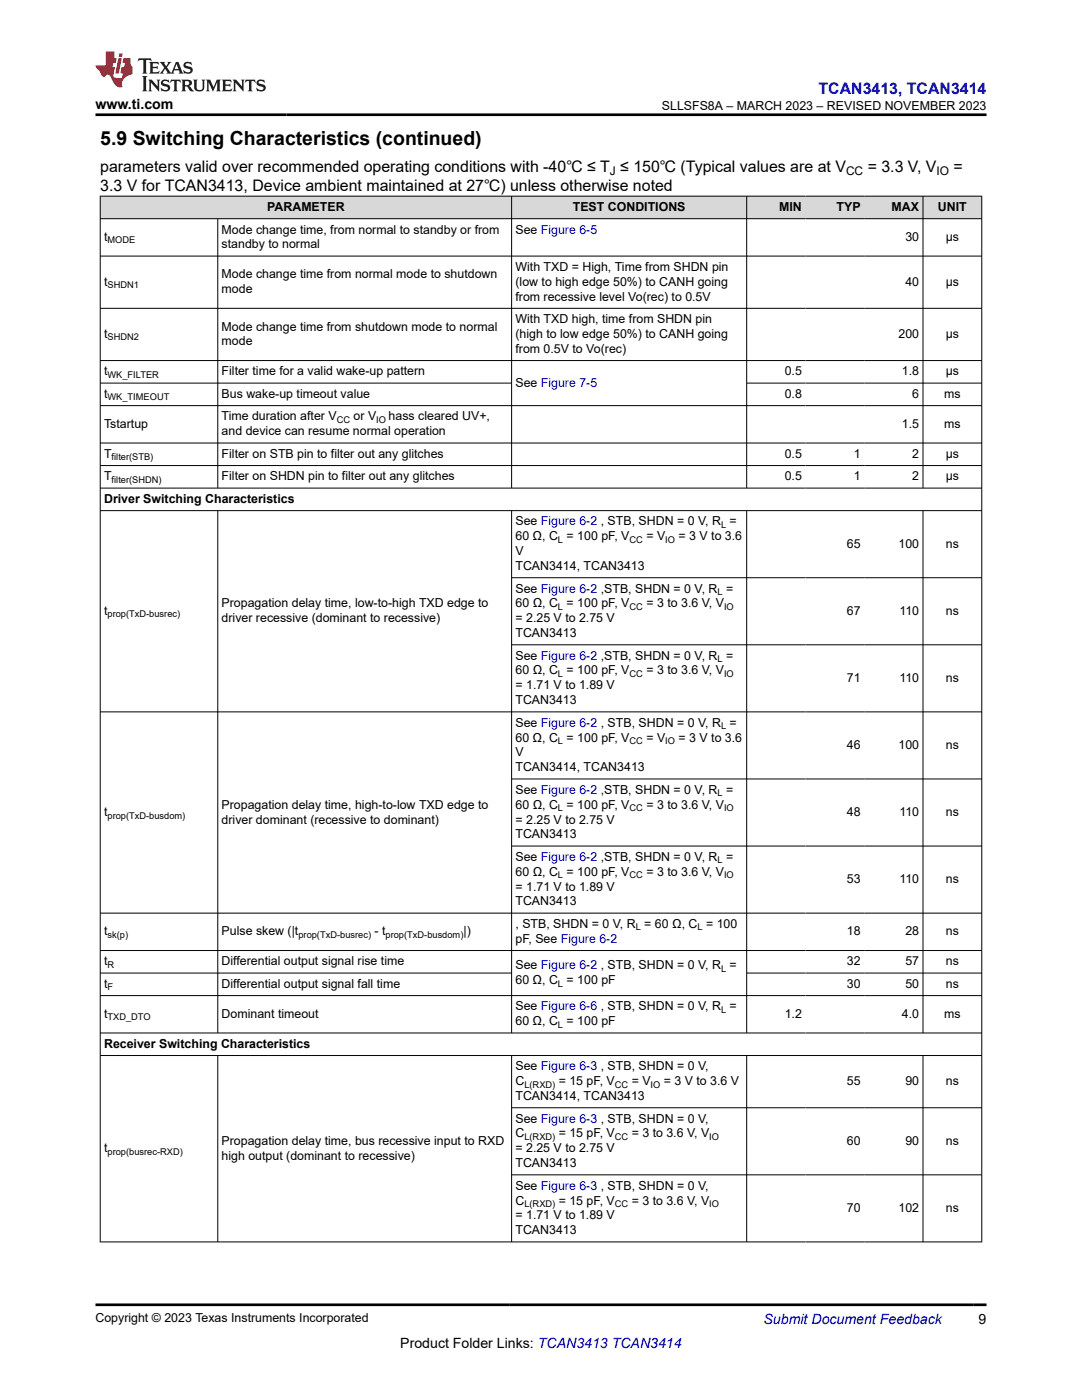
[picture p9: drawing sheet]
<svg xmlns="http://www.w3.org/2000/svg" width="216mm" height="279mm" viewBox="0 0 216 279" stroke-linecap="round" stroke-linejoin="round" font-family="sans-serif">
<defs><g id="words">
<text font-size="3.9" x="20" y="28.8">5.9 Switching Characteristics (continued)</text>
<text font-size="3.2" fill="#00f" x="163.3" y="18.7">TCAN3413, TCAN3414</text>
<g font-size="3.2">
<text x="20" y="34.3">parameters valid over recommended operating conditions with -40℃ ≤ T ≤ 150℃ (Typical values are at V</text>
<text x="173.1" y="34.3">= 3.3 V, V</text>
<text x="190.3" y="34.3">=</text>
<text x="20" y="38.1">3.3 V for TCAN3413, Device ambient maintained at 27℃) unless otherwise noted</text>
</g>
<g font-size="2.8">
<text x="19" y="21.8">www.ti.com</text>
<text x="79.9" y="269">Product Folder Links: TCAN3413 TCAN3414</text>
<text x="195.3" y="264.2">9</text>
</g>
<text font-size="2.8" fill="#00f" x="152.4" y="264.2">Submit Document Feedback</text>
<g font-size="2.5">
<text x="132.1" y="21.9">SLLSFS8A – MARCH 2023 – REVISED NOVEMBER 2023</text>
<text x="44.2" y="46.6">Mode change time, from normal to standby or from</text>
<text x="53.3" y="42.1">PARAMETER</text>
<text x="102.9" y="46.6">See Figure 6-5</text>
<text x="114.3" y="42.1">TEST CONDITIONS</text>
<text x="155.5" y="42.1">MIN</text>
<text x="166.9" y="42.1">TYP</text>
<text x="177.9" y="42.1">MAX</text>
<text x="187.2" y="42.1">UNIT</text>
<text x="20.8" y="48.1">t</text>
<text x="44.2" y="49.6">standby to normal</text>
<text x="180.7" y="48.1">30</text>
<text x="188.7" y="48.1">µs</text>
<text x="20.8" y="57">t</text>
<text x="44.2" y="55.6">Mode change time from normal mode to shutdown</text>
<text x="44.2" y="58.5">mode</text>
<text x="102.9" y="54.1">With TXD = High, Time from SHDN pin</text>
<text x="102.9" y="57">(low to high edge 50%) to CANH going</text>
<text x="102.9" y="60">from recessive level Vo(rec) to 0.5V</text>
<text x="180.7" y="57">40</text>
<text x="188.7" y="57">µs</text>
<text x="44.2" y="66">Mode change time from shutdown mode to normal</text>
<text x="102.9" y="64.5">With TXD high, time from SHDN pin</text>
<text x="20.8" y="67.5">t</text>
<text x="44.2" y="68.9">mode</text>
<text x="102.9" y="67.5">(high to low edge 50%) to CANH going</text>
<text x="102.9" y="70.4">from 0.5V to Vo(rec)</text>
<text x="179.3" y="67.5">200</text>
<text x="188.7" y="67.5">µs</text>
<text x="20.8" y="74.9">t</text>
<text x="44.2" y="74.9">Filter time for a valid wake-up pattern</text>
<text x="102.9" y="77.2">See Figure 7-5</text>
<text x="156.6" y="74.9">0.5</text>
<text x="180" y="74.9">1.8</text>
<text x="188.7" y="74.9">µs</text>
<text x="20.8" y="79.4">t</text>
<text x="44.2" y="79.4">Bus wake-up timeout value</text>
<text x="44.2" y="83.9">Time duration after V</text>
<text x="70.5" y="83.9">or V</text>
<text x="77.5" y="83.9">hass cleared UV+,</text>
<text x="156.6" y="79.4">0.8</text>
<text x="182" y="79.4">6</text>
<text x="188.4" y="79.4">ms</text>
<text x="20.8" y="85.4">Tstartup</text>
<text x="44.2" y="86.9">and device can resume normal operation</text>
<text x="180" y="85.4">1.5</text>
<text x="188.4" y="85.4">ms</text>
<text x="20.8" y="91.4">T</text>
<text x="20.8" y="95.9">T</text>
<text x="44.2" y="91.4">Filter on STB pin to filter out any glitches</text>
<text x="44.2" y="95.9">Filter on SHDN pin to filter out any glitches</text>
<text x="156.6" y="91.4">0.5</text>
<text x="156.6" y="95.9">0.5</text>
<text x="170.4" y="91.4">1</text>
<text x="170.4" y="95.9">1</text>
<text x="182" y="91.4">2</text>
<text x="182" y="95.9">2</text>
<text x="188.7" y="91.4">µs</text>
<text x="188.7" y="95.9">µs</text>
<text x="20.8" y="100.4">Driver Switching Characteristics</text>
<text x="102.9" y="107.8">60 Ω, C = 100 pF, V</text>
<text x="102.9" y="104.9">See Figure 6-2 , STB, SHDN = 0 V, R =</text>
<text x="129" y="107.8">= V</text>
<text x="135.4" y="107.8">= 3 V to 3.6</text>
<text x="102.9" y="113.8">TCAN3414, TCAN3413</text>
<text x="102.9" y="110.8">V</text>
<text x="169" y="109.3">65</text>
<text x="179.3" y="109.3">100</text>
<text x="188.7" y="109.3">ns</text>
<text x="102.9" y="118.3">See Figure 6-2 ,STB, SHDN = 0 V, R =</text>
<text x="20.8" y="122.7">t</text>
<text x="44.2" y="121.2">Propagation delay time, low-to-high TXD edge to</text>
<text x="44.2" y="124.2">driver recessive (dominant to recessive)</text>
<text x="102.9" y="121.2">60 Ω, C = 100 pF, V</text>
<text x="102.9" y="124.2">= 2.25 V to 2.75 V</text>
<text x="129" y="121.2">= 3 to 3.6 V, V</text>
<text x="169" y="122.7">67</text>
<text x="179.5" y="122.7">110</text>
<text x="188.7" y="122.7">ns</text>
<text x="102.9" y="127.1">TCAN3413</text>
<text x="102.9" y="131.6">See Figure 6-2 ,STB, SHDN = 0 V, R =</text>
<text x="102.9" y="134.6">60 Ω, C = 100 pF, V</text>
<text x="102.9" y="137.6">= 1.71 V to 1.89 V</text>
<text x="129" y="134.6">= 3 to 3.6 V, V</text>
<text x="169" y="136.1">71</text>
<text x="179.5" y="136.1">110</text>
<text x="188.7" y="136.1">ns</text>
<text x="102.9" y="140.5">TCAN3413</text>
<text x="102.9" y="148">60 Ω, C = 100 pF, V</text>
<text x="102.9" y="145">See Figure 6-2 , STB, SHDN = 0 V, R =</text>
<text x="129" y="148">= V</text>
<text x="135.4" y="148">= 3 V to 3.6</text>
<text x="169" y="149.5">46</text>
<text x="179.3" y="149.5">100</text>
<text x="188.7" y="149.5">ns</text>
<text x="102.9" y="151">V</text>
<text x="102.9" y="153.9">TCAN3414, TCAN3413</text>
<text x="44.2" y="161.4">Propagation delay time, high-to-low TXD edge to</text>
<text x="102.9" y="161.4">60 Ω, C = 100 pF, V</text>
<text x="102.9" y="158.4">See Figure 6-2 ,STB, SHDN = 0 V, R =</text>
<text x="129" y="161.4">= 3 to 3.6 V, V</text>
<text x="20.8" y="162.9">t</text>
<text x="44.2" y="164.3">driver dominant (recessive to dominant)</text>
<text x="102.9" y="164.3">= 2.25 V to 2.75 V</text>
<text x="102.9" y="167.3">TCAN3413</text>
<text x="169" y="162.9">48</text>
<text x="179.5" y="162.9">110</text>
<text x="188.7" y="162.9">ns</text>
<text x="102.9" y="171.8">See Figure 6-2 ,STB, SHDN = 0 V, R =</text>
<text x="102.9" y="174.8">60 Ω, C = 100 pF, V</text>
<text x="102.9" y="177.7">= 1.71 V to 1.89 V</text>
<text x="129" y="174.8">= 3 to 3.6 V, V</text>
<text x="169" y="176.3">53</text>
<text x="179.5" y="176.3">110</text>
<text x="188.7" y="176.3">ns</text>
<text x="102.9" y="180.7">TCAN3413</text>
<text x="102.9" y="185.2">, STB, SHDN = 0 V, R = 60 Ω, C = 100</text>
<text x="20.8" y="186.7">t</text>
<text x="44.2" y="186.7">Pulse skew (|t</text>
<text x="74.7" y="186.7">- t</text>
<text x="92.5" y="186.7">|)</text>
<text x="102.9" y="188.2">pF, See Figure 6-2</text>
<text x="169" y="186.7">18</text>
<text x="180.7" y="186.7">28</text>
<text x="188.7" y="186.7">ns</text>
<text x="20.8" y="192.7">t</text>
<text x="20.8" y="197.2">t</text>
<text x="44.2" y="192.7">Differential output signal rise time</text>
<text x="44.2" y="197.2">Differential output signal fall time</text>
<text x="102.9" y="196.4">60 Ω, C = 100 pF</text>
<text x="102.9" y="193.4">See Figure 6-2 , STB, SHDN = 0 V, R =</text>
<text x="169" y="192.7">32</text>
<text x="169" y="197.2">30</text>
<text x="180.7" y="192.7">57</text>
<text x="180.7" y="197.2">50</text>
<text x="188.7" y="192.7">ns</text>
<text x="188.7" y="197.2">ns</text>
<text x="20.8" y="203.1">t</text>
<text x="44.2" y="203.1">Dominant timeout</text>
<text x="102.9" y="201.7">See Figure 6-6 , STB, SHDN = 0 V, R =</text>
<text x="156.6" y="203.1">1.2</text>
<text x="180" y="203.1">4.0</text>
<text x="188.4" y="203.1">ms</text>
<text x="20.8" y="209.1">Receiver Switching Characteristics</text>
<text x="102.9" y="204.6">60 Ω, C = 100 pF</text>
<text x="102.9" y="213.6">See Figure 6-3 , STB, SHDN = 0 V,</text>
<text x="102.9" y="219.5">TCAN3414, TCAN3413</text>
<text x="102.9" y="216.6">C</text>
<text x="111.5" y="216.6">= 15 pF, V</text>
<text x="126" y="216.6">= V</text>
<text x="132.5" y="216.6">= 3 V to 3.6 V</text>
<text x="169" y="216.6">55</text>
<text x="180.7" y="216.6">90</text>
<text x="188.7" y="216.6">ns</text>
<text x="102.9" y="227">C</text>
<text x="102.9" y="224">See Figure 6-3 , STB, SHDN = 0 V,</text>
<text x="111.5" y="227">= 15 pF, V</text>
<text x="126" y="227">= 3 to 3.6 V, V</text>
<text x="20.8" y="230">t</text>
<text x="44.2" y="228.5">Propagation delay time, bus recessive input to RXD</text>
<text x="44.2" y="231.4">high output (dominant to recessive)</text>
<text x="102.9" y="230">= 2.25 V to 2.75 V</text>
<text x="102.9" y="232.9">TCAN3413</text>
<text x="169" y="228.5">60</text>
<text x="180.7" y="228.5">90</text>
<text x="188.7" y="228.5">ns</text>
<text x="102.9" y="237.4">See Figure 6-3 , STB, SHDN = 0 V,</text>
<text x="102.9" y="243.4">= 1.71 V to 1.89 V</text>
<text x="102.9" y="240.4">C</text>
<text x="111.5" y="240.4">= 15 pF, V</text>
<text x="126" y="240.4">= 3 to 3.6 V, V</text>
<text x="169" y="241.9">70</text>
<text x="179.3" y="241.9">102</text>
<text x="188.7" y="241.9">ns</text>
<text x="102.9" y="246.3">TCAN3413</text>
<text x="19" y="263.9">Copyright © 2023 Texas Instruments Incorporated</text>
</g>
<g font-size="2.4">
<text x="121.7" y="34.9">J</text>
<text x="168.8" y="34.9">CC</text>
<text x="186.9" y="34.9">IO</text>
</g>
<g font-size="1.9">
<text x="21.5" y="48.6">MODE</text>
<text x="21.5" y="57.5">SHDN1</text>
<text x="21.5" y="68">SHDN2</text>
<text x="21.5" y="75.4">WK_FILTER</text>
<text x="21.5" y="79.9">WK_TIMEOUT</text>
<text x="67.2" y="84.4">CC</text>
<text x="75.1" y="84.4">IO</text>
<text x="22.3" y="91.9">filter(STB)</text>
<text x="22.3" y="96.4">filter(SHDN)</text>
<text x="143.9" y="105.4">L</text>
<text x="111.3" y="108.3">L</text>
<text x="125.6" y="108.3">CC</text>
<text x="132.8" y="108.3">IO</text>
<text x="143.2" y="118.8">L</text>
<text x="21.5" y="123.2">prop(TxD-busrec)</text>
<text x="111.3" y="121.7">L</text>
<text x="125.6" y="121.7">CC</text>
<text x="144.5" y="121.7">IO</text>
<text x="111.3" y="135.1">L</text>
<text x="125.6" y="135.1">CC</text>
<text x="143.2" y="132.1">L</text>
<text x="144.5" y="135.1">IO</text>
<text x="111.3" y="148.5">L</text>
<text x="125.6" y="148.5">CC</text>
<text x="132.8" y="148.5">IO</text>
<text x="143.9" y="145.5">L</text>
<text x="111.3" y="161.9">L</text>
<text x="125.6" y="161.9">CC</text>
<text x="143.2" y="158.9">L</text>
<text x="144.5" y="161.9">IO</text>
<text x="21.5" y="163.4">prop(TxD-busdom)</text>
<text x="143.2" y="172.3">L</text>
<text x="111.3" y="175.3">L</text>
<text x="125.6" y="175.3">CC</text>
<text x="144.5" y="175.3">IO</text>
<text x="126.8" y="185.7">L</text>
<text x="139.2" y="185.7">L</text>
<text x="21.5" y="187.2">sk(p)</text>
<text x="59.5" y="187.2">prop(TxD-busrec)</text>
<text x="76.9" y="187.2">prop(TxD-busdom)</text>
<text x="21.5" y="193.2">R</text>
<text x="21.5" y="197.6">F</text>
<text x="111.3" y="196.9">L</text>
<text x="143.9" y="193.9">L</text>
<text x="21.5" y="203.6">TXD_DTO</text>
<text x="143.9" y="202.1">L</text>
<text x="111.3" y="205.1">L</text>
<text x="104.6" y="217.1">L(RXD)</text>
<text x="122.7" y="217.1">CC</text>
<text x="129.8" y="217.1">IO</text>
<text x="104.6" y="227.5">L(RXD)</text>
<text x="122.7" y="227.5">CC</text>
<text x="141.5" y="227.5">IO</text>
<text x="21.5" y="230.5">prop(busrec-RXD)</text>
<text x="104.6" y="240.9">L(RXD)</text>
<text x="122.7" y="240.9">CC</text>
<text x="141.5" y="240.9">IO</text>
</g>
</g></defs>
<g fill="#d8d8d8">
<path d="M20 39.1h175.9v4.5h-175.9z" fill-rule="evenodd"/>
<path d="M20.1 39.2h81.9v4.4h-81.9z" fill-rule="evenodd"/>
<path d="M102.1 39.2h46.8v4.4h-46.8z" fill-rule="evenodd"/>
<path d="M149.1 39.2h11.6v4.4h-11.6z" fill-rule="evenodd"/>
<path d="M160.7 39.2h11.7v4.4h-11.7z" fill-rule="evenodd"/>
<path d="M172.4 39.2h11.7v4.4h-11.7z" fill-rule="evenodd"/>
<path d="M184.2 39.2h11.6v4.4h-11.6z" fill-rule="evenodd"/>
</g>
<g fill="none" stroke="#000" stroke-width=".2">
<path d="M19.9 39.1h176.1M20 39.1v208.8M102.1 39.1v58.4M149 39.1v58.4M184.2 39.1v58.4M195.9 39.1v208.8M19.9 43.6h176.1M19.9 51.1h176.1M43.5 43.6v53.9M19.9 61.5h176.1M19.9 72h176.1M19.9 76.5h82.2"/>
<path d="M149 76.5h47M19.9 81h176.1M19.9 88.4h176.1M19.9 92.9h176.1M19.9 97.4h176.1M19.9 101.9h176.1M43.5 101.9v104.3M102.1 101.9v104.3M102.1 115.3h93.9M149 101.9v104.3M184.2 101.9v104.3M102.1 128.7h93.9"/>
<path d="M102.1 155.5h93.9M196 142.1h-176.1M102.1 168.8h93.9M19.9 189.7h176.1M19.9 194.2h82.2M19.9 198.7h176.1M149 194.2h47M196 182.2h-176.1M19.9 206.2h176.1M19.9 210.7h176.1M43.5 210.7v37.2M102.1 210.7v37.2"/>
<path d="M149 210.7v37.2M184.2 210.7v37.2M102.1 221.1h93.9M102.1 234.5h93.9M19.9 247.9h176.1"/>
</g>
<path d="M27.7 11.6l-.2 .6 .5-.2h.6v.1v2.2l-.2 .4h1l-.2-.4v-2.2v-.1h.5l.5 .2-.1-.6zM29.8 12.4l.2 .3v1.6l-.2 .4h1.9l.1-.6a1.08 1.08 0 0 1-1.3 .2v-.7h.6l.4 .2v-.7l-.4 .2h-.6v-.5l.2-.2a1 1 0 0 1 1 .3l-.1-.5zM31.8 12.4l1 1.1-1 1.2h.9l-.2-.2 .4-.8 .5 .8-.2 .2h1.6l-.2-.2 .1-.5h1l.1 .5-.1 .2h.9l-.2-.4-.8-1.9h-.5l-1 2.1-.8-1.1 .9-1h-.8l.2 .2-.5 .6-.3-.6 .1-.2zM35.2 12.8l.4 1h-.8zM36.8 12.5a.65 .65 0 0 0-.2 .7 .65 .65 0 0 0 .6 .5l.7 .1 .1 .3a.79 .79 0 0 1-.7 .4 .79 .79 0 0 1-.7-.5l.1 .7 .2-.1a.93 .93 0 0 0 1.1 0 .93 .93 0 0 0 .4-.9 1.46 1.46 0 0 0-1.2-.6l-.1-.3a1.09 1.09 0 0 1 1.2 .2l-.2-.6-.1 .1-.6-.2zM28.4 15.2l.2 .4v2.2l-.2 .4h1l-.2-.4v-2.2l.2-.4zM29.6 15.9l.2 .4v1.5l-.2 .4h.8l-.3-.4v-1.3l1.7 1.8v-2l.2-.4h-.8l.2 .2 .1 1.1-1.2-1.3zM32.3 16a.65 .65 0 0 0-.2 .8 .65 .65 0 0 0 .7 .4l.6 .2 .1 .2a.79 .79 0 0 1-.7 .4 .79 .79 0 0 1-.7-.5l.1 .7 .2-.1a.93 .93 0 0 0 1.1 .1 .93 .93 0 0 0 .4-1 1.46 1.46 0 0 0-1.2-.5l-.1-.4a1.09 1.09 0 0 1 1.2 .2l-.2-.6-.1 .1-.6-.1zM34.1 15.9l-.1 .6a.63 .63 0 0 1 .7-.3l.1 1.6-.3 .4h1l-.2-.4v-1.6a.66 .66 0 0 1 .8 .3l-.1-.6zM36.2 15.9l.2 .4v1.5l-.2 .4h.9l-.2-.2v-.7h.5l.1 .2a.79 .79 0 0 0 1.2 .6l-1-.9a.61 .61 0 0 0 .6-.6 .61 .61 0 0 0-.5-.7zM36.9 16.2h.2a.47 .47 0 0 1 .5 .1 .47 .47 0 0 1 .1 .5l-.2 .1-.6 .1zM38.5 15.9l.2 .2a2.27 2.27 0 0 0 .4 2 1.04 1.04 0 0 0 1.7-.7v-1.3l.2-.2h-.8l.2 .4v1.1a.6 .6 0 0 1-.6 .6 .6 .6 0 0 1-.6-.6v-1.1l.3-.4zM41.1 15.9l.2 .4v1.5l-.2 .4h.7l-.2-.4v-1.4l.9 1.9 .8-1.9v1.4l-.2 .4h1l-.3-.4v-1.5l.3-.4h-.8l-.7 1.5-.7-1.5zM44.3 15.9l.2 .4v1.5l-.2 .4h1.9l.1-.6a1.09 1.09 0 0 1-1.3 .2v-.7h.6l.4 .2v-.6l-.4 .2h-.6v-.6l.2-.1a1.01 1.01 0 0 1 1 .3l-.1-.6zM46.4 15.9l.3 .4v1.5l-.3 .4h.8l-.2-.4v-1.3l1.6 1.8v-2l.2-.4h-.7l.2 .2v1.1l-1.2-1.3zM49 15.9l-.1 .6a.63 .63 0 0 1 .8-.3v1.6l-.3 .4h1l-.2-.4v-1.6a.66 .66 0 0 1 .8 .3l-.1-.6zM51.4 16a.65 .65 0 0 0-.2 .8 .65 .65 0 0 0 .6 .4l.6 .2 .2 .2a.79 .79 0 0 1-.8 .4 .79 .79 0 0 1-.6-.5l.1 .7 .2-.1a.93 .93 0 0 0 1 .1 .93 .93 0 0 0 .5-1 1.46 1.46 0 0 0-1.3-.5l-.1-.4a1.09 1.09 0 0 1 1.3 .2l-.2-.6-.2 .1-.5-.1z" fill="#231f20"/>
<path d="M21.1 10.3v2.7h-2.1l.1 .4 .9 1a.95 .95 0 0 0 .9 .9 .59 .59 0 0 1 .6-.4 .59 .59 0 0 1 .5 .3l.4 .8a1.59 1.59 0 0 0 2.1 1.4 1.61 1.61 0 0 1 1-2.3l1-.3-.1-1.5a1.59 1.59 0 0 1-.4-1.7h-1.4l-.2 .9h.5l-.1 .9h-.5l-.2 .9v.3l.4 .1-.2 .9h-.6a.73 .73 0 0 1-1.1-.7l.3-1.5h-.5l.2-.9h.5l.2-.9h-.5v-1.3zM23.6 11.6l-.6 3.1h.7l.6-3.1zM23.8 10.7l-.1 .6h.7l.1-.6z" fill="#ed1c24"/>
<path d="M19 22.9h177.8M19 260.4h177.8" fill="none" stroke="#000" stroke-width=".53"/>
<use href="#words"/>
</svg>
